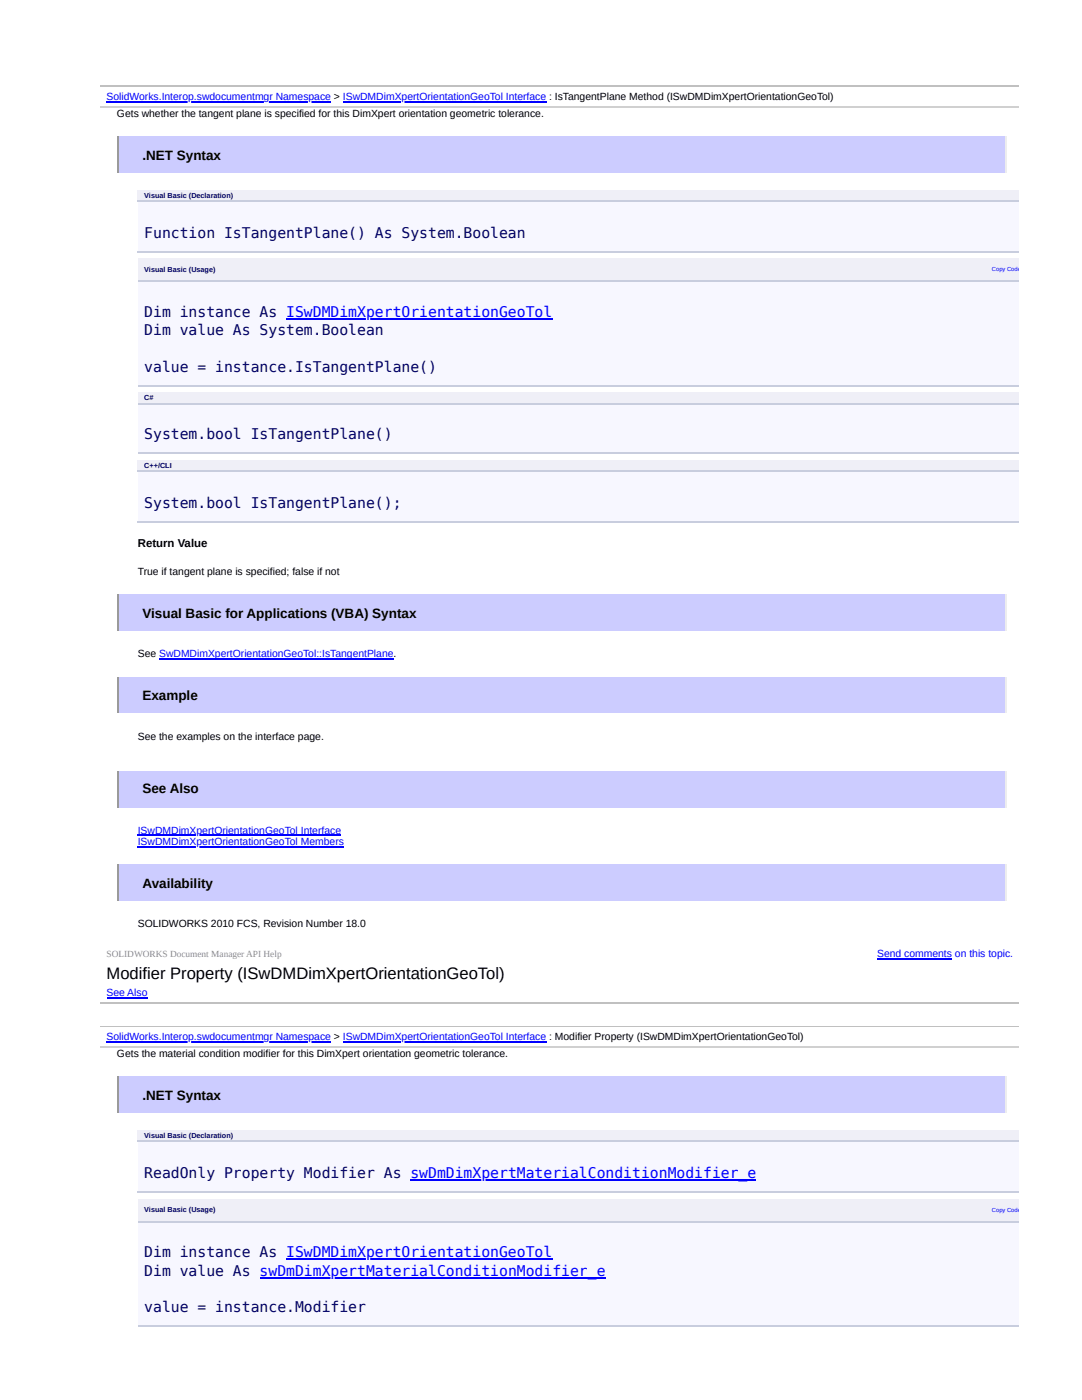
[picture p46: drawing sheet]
<svg xmlns="http://www.w3.org/2000/svg" width="216mm" height="279mm" viewBox="0 0 216 279" stroke-linecap="round" stroke-linejoin="round" font-family="sans-serif">
<defs><g id="words">
<text font-size="3.3" x="21.3" y="195.4">Modifier Property (ISwDMDimXpertOrientationGeoTol)</text>
<g font-size="2.9" fill="#006">
<text x="28.8" y="47.5">Function IsTangentPlane() As System.Boolean</text>
<text x="28.8" y="63.3">Dim instance As ISwDMDimXpertOrientationGeoTol</text>
<text x="28.8" y="66.9">Dim value As System.Boolean</text>
<text x="28.8" y="74.2">value = instance.IsTangentPlane()</text>
<text x="28.8" y="87.7">System.bool IsTangentPlane()</text>
<text x="28.8" y="101.5">System.bool IsTangentPlane();</text>
<text x="28.8" y="235.1">ReadOnly Property Modifier As swDmDimXpertMaterialConditionModifier_e</text>
<text x="28.8" y="251">Dim instance As ISwDMDimXpertOrientationGeoTol</text>
<text x="28.8" y="254.6">Dim value As swDmDimXpertMaterialConditionModifier_e</text>
<text x="28.8" y="261.9">value = instance.Modifier</text>
</g>
<g font-size="2.7">
<text x="28.4" y="31.9">.NET Syntax</text>
<text x="28.4" y="123.3">Visual Basic for Applications (VBA) Syntax</text>
<text x="28.4" y="139.6">Example</text>
<text x="28.4" y="158.3">See Also</text>
<text x="28.4" y="177.2">Availability</text>
<text x="28.4" y="219.6">.NET Syntax</text>
</g>
<text font-size="2.3" x="27.5" y="109.2">Return Value</text>
<g font-size="2.1" fill="#00f">
<text x="21.3" y="20">SolidWorks.Interop.swdocumentmgr Namespace &gt; ISwDMDimXpertOrientationGeoTol Interface : IsTangentPlane Method (ISwDMDimXpertOrientationGeoTol)</text>
<text x="27.5" y="166.3">ISwDMDimXpertOrientationGeoTol Interface</text>
<text x="27.5" y="168.7">ISwDMDimXpertOrientationGeoTol Members</text>
<text x="175" y="191">Send comments on this topic.</text>
<text x="21.3" y="198.8">See Also</text>
<text x="21.3" y="207.6">SolidWorks.Interop.swdocumentmgr Namespace &gt; ISwDMDimXpertOrientationGeoTol Interface : Modifier Property (ISwDMDimXpertOrientationGeoTol)</text>
</g>
<g font-size="2.1">
<text x="23.3" y="23.3">Gets whether the tangent plane is specified for this DimXpert orientation geometric tolerance.</text>
<text x="27.5" y="114.7">True if tangent plane is specified; false if not</text>
<text x="27.5" y="131">See SwDMDimXpertOrientationGeoTol::IsTangentPlane.</text>
<text x="27.5" y="147.7">See the examples on the interface page.</text>
<text x="27.5" y="185">SOLIDWORKS 2010 FCS, Revision Number 18.0</text>
<text x="23.3" y="211">Gets the material condition modifier for this DimXpert orientation geometric tolerance.</text>
</g>
<text font-size="1.9" fill="#8c8c8c" x="21.3" y="191">SOLIDWORKS Document Manager API Help</text>
<g font-size="1.4" fill="#006">
<text x="28.8" y="39.4">Visual Basic (Declaration)</text>
<text x="28.8" y="54.2">Visual Basic (Usage)</text>
<text x="28.8" y="79.9">C#</text>
<text x="28.8" y="93.4">C++/CLI</text>
<text x="28.8" y="227.1">Visual Basic (Declaration)</text>
<text x="28.8" y="241.9">Visual Basic (Usage)</text>
</g>
<g font-size="1.2" fill="#00f">
<text x="197.9" y="54.1">Copy Code</text>
<text x="197.9" y="241.8">Copy Code</text>
</g>
</g></defs>
<path d="M20 17.2h183.2" fill="none" stroke="#c0c0c0" stroke-width=".26"/>
<path d="M20 17.4h183.2v4.1h-183.2z" fill="#fff"/>
<path d="M20 21.4h183.2" fill="none" stroke="#d0d0d0" stroke-width=".26"/>
<path d="M23.3 27.2h177.6v7.3h-177.6z" fill="#ccf"/>
<path d="M200.7 27.2v7.3" fill="none" stroke="#eee" stroke-width=".26"/>
<path d="M23.5 27.2v7.3" fill="none" stroke="#9a9a9a" stroke-width=".26"/>
<g fill="#efeff7">
<path d="M27.5 37.9h154.7v2.3h-154.7z"/>
<path d="M182.2 37.9h21v2.3h-21z"/>
</g>
<path d="M27.5 40.2h175.7v9.9h-175.7z" fill="#f7f7ff"/>
<path d="M27.5 40.1h175.7M27.5 50.2h175.7" fill="none" stroke="#c8cdde" stroke-width=".26"/>
<g fill="#efeff7">
<path d="M27.5 51.6h102.5v4.4h-102.5z"/>
<path d="M130 51.6h73.2v4.4h-73.2z"/>
</g>
<path d="M27.5 56h175.7v20.8h-175.7z" fill="#f7f7ff"/>
<path d="M27.5 56.2h175.7M27.5 76.9h175.7" fill="none" stroke="#c8cdde" stroke-width=".26"/>
<g fill="#efeff7">
<path d="M27.5 78.4h105.9v2h-105.9z"/>
<path d="M133.4 78.4h69.8v2h-69.8z"/>
</g>
<path d="M27.5 80.4h175.7v10.2h-175.7z" fill="#f7f7ff"/>
<path d="M27.5 80.6h175.7M27.5 90.4h175.7" fill="none" stroke="#c8cdde" stroke-width=".26"/>
<g fill="#efeff7">
<path d="M27.5 91.9h129.5v2.3h-129.5z"/>
<path d="M157 91.9h46.2v2.3h-46.2z"/>
</g>
<path d="M27.5 94.2h175.7v9.9h-175.7z" fill="#f7f7ff"/>
<path d="M27.5 94.1h175.7M27.5 104.2h175.7" fill="none" stroke="#c8cdde" stroke-width=".26"/>
<path d="M23.3 118.6h177.6v7.3h-177.6z" fill="#ccf"/>
<path d="M200.7 118.6v7.3" fill="none" stroke="#eee" stroke-width=".26"/>
<path d="M23.5 118.6v7.3" fill="none" stroke="#9a9a9a" stroke-width=".26"/>
<path d="M23.3 135.2h177.6v7h-177.6z" fill="#ccf"/>
<path d="M200.7 135.2v7" fill="none" stroke="#eee" stroke-width=".26"/>
<path d="M23.5 135.2v7" fill="none" stroke="#9a9a9a" stroke-width=".26"/>
<path d="M23.3 153.9h177.6v7.3h-177.6z" fill="#ccf"/>
<path d="M200.7 153.9v7.3" fill="none" stroke="#eee" stroke-width=".26"/>
<path d="M23.5 153.9v7.3" fill="none" stroke="#9a9a9a" stroke-width=".26"/>
<path d="M23.3 172.6h177.6v7.2h-177.6z" fill="#ccf"/>
<path d="M200.7 172.6v7.2" fill="none" stroke="#eee" stroke-width=".26"/>
<path d="M23.5 172.6v7.2" fill="none" stroke="#9a9a9a" stroke-width=".26"/>
<path d="M20 188.4h183.2v20.8h-183.2z" fill="#fff"/>
<path d="M20 200.2h183.2M20 204.9h183.2" fill="none" stroke="#c0c0c0" stroke-width=".26"/>
<path d="M20 205h183.2v3.9h-183.2z" fill="#fff"/>
<path d="M20 209h183.2" fill="none" stroke="#d0d0d0" stroke-width=".26"/>
<path d="M23.3 214.9h177.6v7.2h-177.6z" fill="#ccf"/>
<path d="M200.7 214.9v7.2" fill="none" stroke="#eee" stroke-width=".26"/>
<path d="M23.5 214.9v7.2" fill="none" stroke="#9a9a9a" stroke-width=".26"/>
<g fill="#efeff7">
<path d="M27.5 225.5h154.7v2.4h-154.7z"/>
<path d="M182.2 225.5h21v2.4h-21z"/>
</g>
<path d="M27.5 227.9h175.7v9.8h-175.7z" fill="#f7f7ff"/>
<path d="M27.5 227.7h175.7M27.5 237.8h175.7" fill="none" stroke="#c8cdde" stroke-width=".26"/>
<g fill="#efeff7">
<path d="M27.5 239.3h102.5v4.4h-102.5z"/>
<path d="M130 239.3h73.2v4.4h-73.2z"/>
</g>
<path d="M27.5 243.7h175.7v20.8h-175.7z" fill="#f7f7ff"/>
<path d="M27.5 243.8h175.7M27.5 264.6h175.7" fill="none" stroke="#c8cdde" stroke-width=".26"/>
<g fill="none" stroke="#00f" stroke-width=".26">
<path d="M21.3 20.4h44.8M68.4 20.4h40.6M57.1 63.7h53.1M31.8 131.4h46.7M27.5 166.7h40.6M27.5 169.1h41.1M21.3 199.2h8.1M175 191.4h15M21.3 208h44.8M68.4 208h40.6M81.9 235.5h69M51.8 255h69"/>
<path d="M57.1 251.3h53.1"/>
</g>
<use href="#words"/>
</svg>
